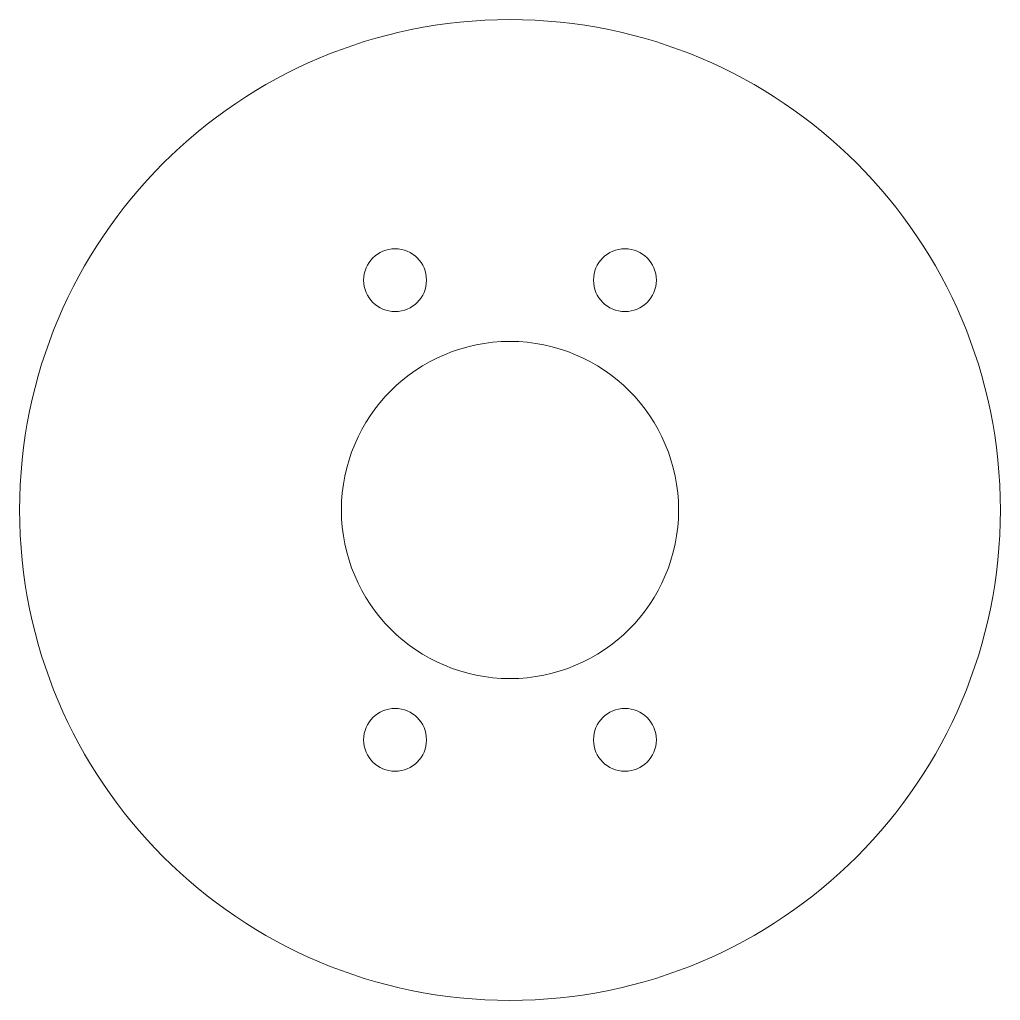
# Model space of a CAD drawing. Header units: millimetres. Extents: x -32 to 32, y -32 to 32.
import ezdxf

# ---------------------------------------------------------------- set-up
doc = ezdxf.new("R2010")
doc.units = ezdxf.units.MM

msp = doc.modelspace()

# ---------------------------------------------------------------- linework, layer by layer
at = {"color": 7, "linetype": 'Continuous', "lineweight": 15}
for centre, radius in [((0, 0), 32), ((-7.5, 15), 2.05), ((7.5, 15), 2.05), ((0, 0), 11), ((-7.5, -15), 2.05), ((7.5, -15), 2.05)]:
    msp.add_circle(centre, radius, dxfattribs=at)

doc.saveas('drawing.dxf')
